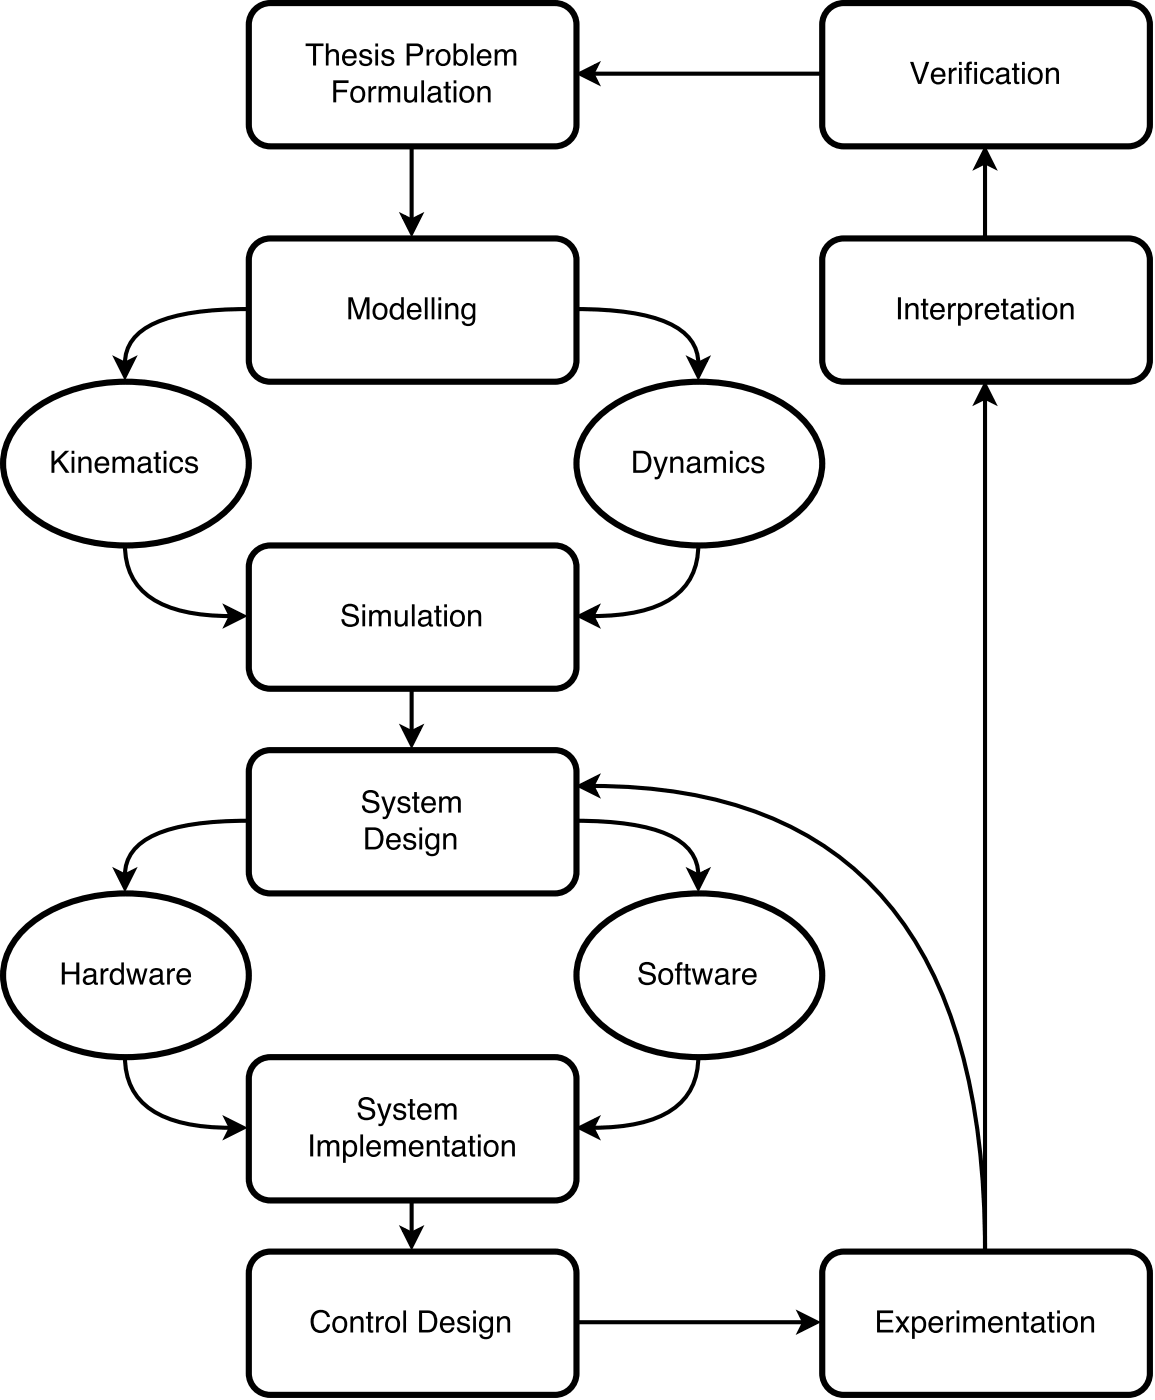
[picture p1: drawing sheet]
<svg xmlns="http://www.w3.org/2000/svg" width="199mm" height="241mm" viewBox="0 0 199 241" stroke-linecap="round" stroke-linejoin="round" font-family="sans-serif">
<g fill="none" stroke="#000" stroke-width=".71" stroke-linecap="butt">
<path d="M99.9 12.7l2.8-1.4-.7 1.4 .7 1.4zM102 12.7h39.5M69.5 37.3l1.4 .7 1.4-.7-1.4 2.8zM70.9 25v13M169.7 25.8l1.4 2.9-1.4-.7-1.4 .7zM169.7 28v12.9M42.7 53.3a47.6 47.6 0 0 0-14.5 1.8 9.9 9.9 0 0 0-5.9 4.4l-.4 1-.3 1.1-.1 1.1M99.1 53.3a47.6 47.6 0 0 1 14.5 1.8 9.9 9.9 0 0 1 6 4.4l.4 1 .2 1.1 .1 1.1M20.1 62l1.4 .7 1.4-.7-1.4 2.8zM118.9 62l1.4 .7 1.4-.7-1.4 2.8zM169.7 66.4l1.4 2.8-1.4-.7-1.4 .7zM169.7 68.5v147a129.9 129.9 0 0 0-4.2-35 65.8 65.8 0 0 0-12.7-25 54.5 54.5 0 0 0-30.1-17.8 89.7 89.7 0 0 0-20.7-2.2"/>
<path d="M21.5 93.8a10.6 10.6 0 0 0 7.2 10.6 30 30 0 0 0 11.1 1.8M120.3 93.8a10.6 10.6 0 0 1-7.1 10.6 30 30 0 0 1-11.2 1.8M39.1 104.8l2.8 1.4-2.8 1.4 .7-1.4zM70.9 118.5v7.7M99.9 106.2l2.8-1.4-.7 1.4 .7 1.4zM69.5 125.5l1.4 .7 1.4-.7-1.4 2.8zM99.9 135.5l2.8-1.4-.7 1.4 .7 1.4zM20.1 150.2l1.4 .7 1.4-.7-1.4 2.8zM42.7 141.5a47.6 47.6 0 0 0-14.5 1.8 9.9 9.9 0 0 0-5.9 4.4l-.4 1-.3 1.1-.1 1.1M99.1 141.5a47.6 47.6 0 0 1 14.5 1.8 9.9 9.9 0 0 1 6 4.4l.4 1 .2 1.1 .1 1.1M118.9 150.2l1.4 .7 1.4-.7-1.4 2.8zM21.5 182a10.6 10.6 0 0 0 7.2 10.6 30 30 0 0 0 11.1 1.8"/>
<path d="M39.1 193l2.8 1.4-2.8 1.4 .7-1.4zM99.9 194.4l2.8-1.4-.7 1.4 .7 1.4zM120.3 182a10.6 10.6 0 0 1-7.1 10.6 30 30 0 0 1-11.2 1.8M69.5 211.9l1.4 .7 1.4-.7-1.4 2.9zM70.9 206.7v5.9M99.1 227.9h39.5M137.9 226.5l2.8 1.4-2.8 1.4 .7-1.4z"/>
</g>
<g fill="#000">
<path d="M99.9 12.7l2.8-1.4-.7 1.4 .7 1.4zM169.7 25.8l1.4 2.9-1.4-.7-1.4 .7zM69.5 37.3l1.4 .7 1.4-.7-1.4 2.8zM20.1 62l1.4 .7 1.4-.7-1.4 2.8zM118.9 62l1.4 .7 1.4-.7-1.4 2.8zM169.7 66.4l1.4 2.8-1.4-.7-1.4 .7zM39.1 104.8l2.8 1.4-2.8 1.4 .7-1.4zM99.9 106.2l2.8-1.4-.7 1.4 .7 1.4zM69.5 125.5l1.4 .7 1.4-.7-1.4 2.8zM99.9 135.5l2.8-1.4-.7 1.4 .7 1.4zM20.1 150.2l1.4 .7 1.4-.7-1.4 2.8zM118.9 150.2l1.4 .7 1.4-.7-1.4 2.8z"/>
<path d="M39.1 193l2.8 1.4-2.8 1.4 .7-1.4zM99.9 194.4l2.8-1.4-.7 1.4 .7 1.4zM69.5 211.9l1.4 .7 1.4-.7-1.4 2.9zM137.9 226.5l2.8 1.4-2.8 1.4 .7-1.4z"/>
<path d="M52.6 7.5h3.1v.4h-1.2v3.4h-.6v-3.4h-1.3zM56.1 7.5h.5v1.4a.97 .97 0 0 1 1.1-.4 .97 .97 0 0 1 .7 1v1.8h-.5v-1.8a.69 .69 0 0 0-.8-.6 .69 .69 0 0 0-.5 .9v1.5h-.5zM59.3 8.9a1.27 1.27 0 0 1 1.5-.3 1.27 1.27 0 0 1 .6 1.5h-2a.79 .79 0 0 0 .6 .9 .79 .79 0 0 0 .9-.6h.5a1.29 1.29 0 0 1-1.6 .9 1.29 1.29 0 0 1-.9-1.7zM59.7 9.1l-.3 .6h1.6a.76 .76 0 0 0-.5-.8 .76 .76 0 0 0-.8 .2zM62.2 8.7a1.09 1.09 0 0 1 1.8 .6h-.4a.64 .64 0 0 0-.6-.5 .64 .64 0 0 0-.6 .4l.2 .3a2.3 2.3 0 0 1 1.5 .8 1.04 1.04 0 0 1-1.5 1.1 .91 .91 0 0 1-.8-1h.5a.72 .72 0 0 0 .6 .6 .72 .72 0 0 0 .8-.5 1.19 1.19 0 0 0-1.2-.5 .72 .72 0 0 1-.6-.6 .72 .72 0 0 1 .3-.7zM64.7 8.5h.4v2.8h-.4zM64.7 7.5h.4v.5h-.4zM66 8.7a1.09 1.09 0 0 1 1.9 .6h-.5a.64 .64 0 0 0-.6-.5 .64 .64 0 0 0-.6 .4l.2 .3a2.3 2.3 0 0 1 1.5 .8 1.04 1.04 0 0 1-1.5 1.1 .91 .91 0 0 1-.7-1h.4a.72 .72 0 0 0 .7 .6 .72 .72 0 0 0 .7-.5 1.19 1.19 0 0 0-1.2-.5 .72 .72 0 0 1-.6-.6 .72 .72 0 0 1 .3-.7zM70.1 7.5h1.7a1.1 1.1 0 0 1 1.1 1.1 1.1 1.1 0 0 1-1.1 1.1h-1.2v1.6h-.5zM70.6 7.9v1.4h1a.67 .67 0 0 0 .8-.7 .67 .67 0 0 0-.8-.7zM73.5 8.5h.4v.5a.81 .81 0 0 1 .9-.5v.5a.72 .72 0 0 0-.9 .7v1.6h-.4zM75.9 9a1.31 1.31 0 0 0 .2 2 .97 .97 0 0 0 1-1.4 .78 .78 0 0 0-.4-.7 .78 .78 0 0 0-.8 .1zM75.4 8.9a1.31 1.31 0 0 1 1.6-.3 1.31 1.31 0 0 1 .6 1.6 1.31 1.31 0 0 1-1.6 1.2 1.31 1.31 0 0 1-.9-1.8zM78.1 7.5h.5v1.4a1.14 1.14 0 0 1 1.4-.3 1.14 1.14 0 0 1 .6 1.3 1.18 1.18 0 0 1-.5 1.3 1.18 1.18 0 0 1-1.4-.1l-.1-.2v.4h-.5zM78.8 9.1a1.33 1.33 0 0 0 .2 1.8 .92 .92 0 0 0 1-.3 .92 .92 0 0 0 .1-1 .73 .73 0 0 0-.5-.7 .73 .73 0 0 0-.8 .2zM81.1 7.5h.5v3.8h-.5zM82.5 8.9a1.27 1.27 0 0 1 1.5-.3 1.27 1.27 0 0 1 .7 1.5h-2.1a.79 .79 0 0 0 .6 .9 .79 .79 0 0 0 1-.6h.4a1.29 1.29 0 0 1-1.6 .9 1.29 1.29 0 0 1-.9-1.7zM82.9 9.1l-.3 .6h1.6a.76 .76 0 0 0-.5-.8 .76 .76 0 0 0-.8 .2zM85.2 8.5h.5v.4a.91 .91 0 0 1 1.5 0 .92 .92 0 0 1 1.1-.4 .92 .92 0 0 1 .6 .9v1.9h-.4v-1.9a.59 .59 0 0 0-.8-.5 .59 .59 0 0 0-.4 .8v1.6h-.5v-1.8a.57 .57 0 0 0-.5-.6 .57 .57 0 0 0-.6 .6v1.8h-.5z"/>
<path d="M57.4 13.8h2.6v.5h-2.1v1.2h1.9v.4h-1.9v1.7h-.5zM61.2 15.3a1.31 1.31 0 0 0 .2 2 .97 .97 0 0 0 1-1.3 .78 .78 0 0 0-.4-.7 .78 .78 0 0 0-.8 0zM60.7 15.2a1.31 1.31 0 0 1 1.6-.2 1.31 1.31 0 0 1 .6 1.5 1.31 1.31 0 0 1-1.6 1.2 1.31 1.31 0 0 1-.9-1.7zM63.5 14.9h.4v.4a.81 .81 0 0 1 .9-.5v.5a.72 .72 0 0 0-.9 .7v1.6h-.4zM65.2 14.9h.5v.4a.91 .91 0 0 1 1.5-.1 .92 .92 0 0 1 1.1-.3 .92 .92 0 0 1 .6 .9v1.8h-.4v-1.9a.59 .59 0 0 0-.8-.4 .59 .59 0 0 0-.4 .7v1.6h-.5v-1.8a.57 .57 0 0 0-.5-.6 .57 .57 0 0 0-.6 .7v1.7h-.5zM69.6 14.9h.5v1.8a.65 .65 0 0 0 .8 .6 .65 .65 0 0 0 .5-.8v-1.6h.4v2.7h-.4v-.4a.96 .96 0 0 1-1.1 .5 .96 .96 0 0 1-.7-.9zM72.6 13.8h.4v3.8h-.4zM74.2 16.6a.54 .54 0 0 0 .2 .7 .54 .54 0 0 0 .7-.1 .83 .83 0 0 0 .4-1zM73.9 15.2a1.33 1.33 0 0 1 2 .1v1.9l.3 .1v.4a.53 .53 0 0 1-.7-.4 .97 .97 0 0 1-1.3 .4 .97 .97 0 0 1-.5-1.2l.5-.4a1.53 1.53 0 0 0 1.2-.3 .63 .63 0 0 0-.4-.6 .63 .63 0 0 0-.8 .3v.2h-.4zM76.8 14.1h.4v.8h.5v.4h-.5v1.8l.1 .2h.4v.3a.61 .61 0 0 1-.9-.5v-1.8h-.4v-.4h.4zM78.1 14.9h.5v2.7h-.5zM78.1 13.8h.5v.6h-.5zM80 15.3a1.31 1.31 0 0 0 .2 2 .97 .97 0 0 0 1-1.3 .78 .78 0 0 0-.4-.7 .78 .78 0 0 0-.8 0zM79.5 15.2a1.31 1.31 0 0 1 1.6-.2 1.31 1.31 0 0 1 .6 1.5 1.31 1.31 0 0 1-1.6 1.2 1.31 1.31 0 0 1-.9-1.7zM82.3 14.9h.4v.4a.98 .98 0 0 1 1.1-.4 .98 .98 0 0 1 .7 1v1.7h-.5v-1.7a.69 .69 0 0 0-.8-.6 .69 .69 0 0 0-.5 .9v1.4h-.4z"/>
<path d="M156.8 10.7h.5l1.1 3.2 1.1-3.2h.6l-1.4 3.8h-.5zM160.7 12.1a1.27 1.27 0 0 1 1.6-.3 1.27 1.27 0 0 1 .6 1.4h-2.1a.79 .79 0 0 0 .6 .9 .79 .79 0 0 0 1-.5h.4a1.29 1.29 0 0 1-1.6 .9 1.29 1.29 0 0 1-.8-1.7zM161.1 12.3l-.2 .6h1.5a.76 .76 0 0 0-.4-.8 .76 .76 0 0 0-.9 .2zM163.5 11.7h.4v.5a.81 .81 0 0 1 .9-.6v.5a.72 .72 0 0 0-.9 .8v1.6h-.4zM165.2 11.7h.5v2.8h-.5zM165.2 10.7h.5v.5h-.5zM166.6 10.9l.3-.3h.5v.4a.36 .36 0 0 0-.4 .4v.3h.4v.4h-.5v2.4h-.4v-2.4h-.4v-.4h.4zM167.8 11.7h.5v2.8h-.5zM167.8 10.7h.5v.5h-.5zM169.2 12a1.14 1.14 0 0 1 1.2-.4 1.14 1.14 0 0 1 .8 1h-.5a.72 .72 0 0 0-.8-.6 .72 .72 0 0 0-.6 .9 .85 .85 0 0 0 .2 .9 .85 .85 0 0 0 .9 .3l.3-.6h.5a1.2 1.2 0 0 1-1.4 1 1.2 1.2 0 0 1-1-1.3l.1-.7zM172.1 13.4a.54 .54 0 0 0 .2 .7 .54 .54 0 0 0 .7-.1 .83 .83 0 0 0 .4-.9zM171.8 12a1.33 1.33 0 0 1 2 .2v1.9h.3v.4a.53 .53 0 0 1-.7-.4 .97 .97 0 0 1-1.3 .4 .97 .97 0 0 1-.5-1.2l.6-.4a1.53 1.53 0 0 0 1.2-.2 .63 .63 0 0 0-.5-.7 .63 .63 0 0 0-.8 .4v.1h-.4zM174.7 10.9h.5v.8h.4v.4h-.4v1.8l.1 .2h.3v.4a.61 .61 0 0 1-.9-.6v-1.8h-.4v-.4h.4zM176.1 11.7h.4v2.8h-.4zM176.1 10.7h.4v.5h-.4zM177.9 12.2a1.31 1.31 0 0 0 .2 1.9 .97 .97 0 0 0 1-1.3 .78 .78 0 0 0-.4-.7 .78 .78 0 0 0-.8 .1zM177.4 12a1.31 1.31 0 0 1 1.6-.2 1.31 1.31 0 0 1 .6 1.5 1.31 1.31 0 0 1-1.6 1.2 1.31 1.31 0 0 1-.9-1.7zM180.2 11.7h.4v.4a.98 .98 0 0 1 1.2-.4 .98 .98 0 0 1 .6 1v1.8h-.4v-1.8a.69 .69 0 0 0-.9-.6 .69 .69 0 0 0-.5 .9v1.5h-.4z"/>
<path d="M60 51.2h.7l1.1 3.2 1.1-3.2h.7v3.8h-.4v-3.2l-1.1 3.2h-.5l-1.1-3.2v3.2h-.5zM65 52.7a1.31 1.31 0 0 0 .2 2 .97 .97 0 0 0 1.1-1.3 .78 .78 0 0 0-.5-.7 .78 .78 0 0 0-.8 0zM64.5 52.6a1.31 1.31 0 0 1 1.7-.2 1.31 1.31 0 0 1 .5 1.5 1.31 1.31 0 0 1-1.5 1.2 1.31 1.31 0 0 1-1-1.7zM67.8 52.9a1.27 1.27 0 0 0 .3 1.8 .93 .93 0 0 0 .9-.4 .93 .93 0 0 0 .1-1 .73 .73 0 0 0-.5-.6 .73 .73 0 0 0-.8 .2zM67.6 52.5a1.05 1.05 0 0 1 1.5 .1v-1.4h.5v3.8h-.5v-.4a1.14 1.14 0 0 1-1.4 .4 1.14 1.14 0 0 1-.6-1.3l.2-.8zM70.4 52.6a1.27 1.27 0 0 1 1.6-.2 1.27 1.27 0 0 1 .6 1.4h-2a.79 .79 0 0 0 .6 .9 .79 .79 0 0 0 .9-.5h.5a1.29 1.29 0 0 1-1.7 .9 1.29 1.29 0 0 1-.8-1.7zM70.8 52.8l-.2 .6h1.5a.76 .76 0 0 0-.4-.7 .76 .76 0 0 0-.9 .1zM73.2 51.2h.5v3.8h-.5zM74.4 51.2h.4v3.8h-.4zM75.5 52.3h.5v2.7h-.5zM75.5 51.2h.5v.6h-.5zM76.7 52.3h.4v.4a.98 .98 0 0 1 1.2-.4 .98 .98 0 0 1 .7 1v1.7h-.5v-1.7a.69 .69 0 0 0-.9-.7 .69 .69 0 0 0-.4 1v1.4h-.5zM79.8 52.6a1.04 1.04 0 0 1 1.7 0v-.3h.4v2.5a1.21 1.21 0 0 1-.9 1.4 1.21 1.21 0 0 1-1.5-.8h.5a.74 .74 0 0 0 .9 .4 .74 .74 0 0 0 .5-.8v-.4a1.13 1.13 0 0 1-1.3 .4 1.13 1.13 0 0 1-.6-1.3v-.6zM80.2 52.8a1.15 1.15 0 0 0 .4 1.9 1.12 1.12 0 0 0 .6-1.8 .72 .72 0 0 0-1-.1z"/>
<path d="M154.7 51.2h.5v3.8h-.5zM156 52.3h.4v.4a.98 .98 0 0 1 1.2-.4 .98 .98 0 0 1 .6 1v1.7h-.4v-1.7a.69 .69 0 0 0-.9-.7 .69 .69 0 0 0-.5 1v1.4h-.4zM159 51.5h.5v.8h.4v.3h-.4v1.9l.1 .1 .3 .1v.3a.61 .61 0 0 1-.9-.5v-1.9h-.4v-.3h.4zM160.6 52.6a1.27 1.27 0 0 1 1.5-.2 1.27 1.27 0 0 1 .6 1.4h-2a.79 .79 0 0 0 .6 .9 .79 .79 0 0 0 1-.5h.4a1.29 1.29 0 0 1-1.6 .9 1.29 1.29 0 0 1-.9-1.7zM161 52.8l-.3 .6h1.6a.76 .76 0 0 0-.5-.7 .76 .76 0 0 0-.8 .1zM163.3 52.3h.5v.4a.81 .81 0 0 1 .9-.5v.5a.72 .72 0 0 0-.9 .7v1.6h-.5zM165.7 52.8a1.4 1.4 0 0 0 .3 1.9 .91 .91 0 0 0 .9-.3 .91 .91 0 0 0 .1-1v-.2a.71 .71 0 0 0-.5-.6 .71 .71 0 0 0-.8 .2zM165 52.3h.5v.3a1.12 1.12 0 0 1 1.4-.3 1.12 1.12 0 0 1 .6 1.3 1.18 1.18 0 0 1-.5 1.3 1.18 1.18 0 0 1-1.4 0l-.1-.2v1.4h-.5zM168 52.3h.5v.4a.81 .81 0 0 1 .9-.5v.5a.72 .72 0 0 0-.9 .7v1.6h-.5zM170 52.6a1.27 1.27 0 0 1 1.5-.2 1.27 1.27 0 0 1 .6 1.4h-2a.79 .79 0 0 0 .6 .9 .79 .79 0 0 0 .9-.5h.5a1.29 1.29 0 0 1-1.6 .9 1.29 1.29 0 0 1-.9-1.7zM170.4 52.8l-.3 .6h1.6a.76 .76 0 0 0-.5-.7 .76 .76 0 0 0-.8 .1zM172.8 51.5h.5v.8h.4v.3h-.4v1.9l.1 .1 .3 .1v.3a.61 .61 0 0 1-.9-.5v-1.9h-.4v-.3h.4zM174.6 54a.54 .54 0 0 0 .2 .7 .54 .54 0 0 0 .7-.1 .83 .83 0 0 0 .4-1zM174.3 52.6a1.33 1.33 0 0 1 2 .1l.1 1.9 .3 .1v.3a.53 .53 0 0 1-.8-.3 .97 .97 0 0 1-1.2 .4 .97 .97 0 0 1-.6-1.2l.6-.4a1.53 1.53 0 0 0 1.2-.3 .63 .63 0 0 0-.5-.7 .63 .63 0 0 0-.7 .4l-.1 .2h-.4zM177.2 51.5h.5v.8h.4v.3h-.4v1.9l.1 .1 .3 .1v.3a.61 .61 0 0 1-.9-.5v-1.9h-.4v-.3h.4zM178.6 52.3h.4v2.7h-.4zM178.6 51.2h.4v.6h-.4zM180.4 52.7a1.31 1.31 0 0 0 .2 2 .97 .97 0 0 0 1-1.3 .78 .78 0 0 0-.4-.7 .78 .78 0 0 0-.8 0zM179.9 52.6a1.31 1.31 0 0 1 1.6-.2 1.31 1.31 0 0 1 .6 1.5 1.31 1.31 0 0 1-1.6 1.2 1.31 1.31 0 0 1-.9-1.7zM182.7 52.3h.4v.4a.98 .98 0 0 1 1.2-.4 .98 .98 0 0 1 .6 1v1.7h-.4v-1.7a.69 .69 0 0 0-.9-.7 .69 .69 0 0 0-.4 1v1.4h-.5z"/>
<path d="M8.9 77.7h.5v1.8l1.8-1.8h.7l-1.5 1.5 1.6 2.3h-.7l-1.3-1.9-.6 .6v1.3h-.5zM12.3 78.7h.5v2.8h-.5zM12.3 77.7h.5v.5h-.5zM13.5 78.7h.5v.4a.98 .98 0 0 1 1.1-.4 .98 .98 0 0 1 .7 1v1.8h-.5v-1.8a.69 .69 0 0 0-.8-.6 .69 .69 0 0 0-.5 .9v1.5h-.5zM16.7 79.1a1.27 1.27 0 0 1 1.5-.3 1.27 1.27 0 0 1 .6 1.5h-2a.79 .79 0 0 0 .6 .9 .79 .79 0 0 0 .9-.6h.5a1.29 1.29 0 0 1-1.7 .9 1.29 1.29 0 0 1-.8-1.7zM17 79.3l-.2 .6h1.5a.76 .76 0 0 0-.4-.8 .76 .76 0 0 0-.9 .2zM19.4 78.7h.4v.4a.91 .91 0 0 1 1.6 0 .92 .92 0 0 1 1.1-.4 .92 .92 0 0 1 .6 .9v1.9h-.5v-1.9a.59 .59 0 0 0-.7-.5 .59 .59 0 0 0-.4 .8v1.6h-.5v-1.8a.57 .57 0 0 0-.6-.6 .57 .57 0 0 0-.5 .6v1.8h-.5zM24.2 80.5a.54 .54 0 0 0 .2 .7 .54 .54 0 0 0 .7-.1 .83 .83 0 0 0 .4-1zM24 79a1.33 1.33 0 0 1 1.9 .2l.1 1.9 .3 .1v.3a.53 .53 0 0 1-.8-.4 .97 .97 0 0 1-1.2 .5 .97 .97 0 0 1-.5-1.3l.5-.3a1.53 1.53 0 0 0 1.2-.3 .63 .63 0 0 0-.5-.7 .63 .63 0 0 0-.7 .4l-.1 .2h-.4zM26.8 78h.5v.7h.4v.4h-.4v1.8l.1 .2h.3v.4a.61 .61 0 0 1-.9-.6v-1.8h-.4v-.4h.4zM28.2 78.7h.5v2.8h-.5zM28.2 77.7h.5v.5h-.5zM29.5 79a1.14 1.14 0 0 1 1.2-.3 1.14 1.14 0 0 1 .8 1h-.4a.72 .72 0 0 0-.9-.7 .72 .72 0 0 0-.5 .9 .85 .85 0 0 0 .1 1 .85 .85 0 0 0 .9 .2l.4-.6h.4a1.2 1.2 0 0 1-1.3 1.1 1.2 1.2 0 0 1-1-1.4l.1-.7zM32.2 78.9a1.09 1.09 0 0 1 1.8 .6h-.4a.64 .64 0 0 0-.6-.5 .64 .64 0 0 0-.6 .4l.2 .3a2.3 2.3 0 0 1 1.5 .8 1.04 1.04 0 0 1-1.5 1.1 .91 .91 0 0 1-.8-1h.5a.72 .72 0 0 0 .6 .6 .72 .72 0 0 0 .8-.5 1.19 1.19 0 0 0-1.2-.5 .72 .72 0 0 1-.6-.5 .72 .72 0 0 1 .3-.8z"/>
<path d="M109.6 78.1v3h.9a1.42 1.42 0 0 0 1.1-2.1l-.3-.6a2.21 2.21 0 0 0-1.7-.3zM109.1 77.7a3.2 3.2 0 0 1 2.5 .3 2.22 2.22 0 0 1-.3 3.4l-.7 .1h-1.5zM112.5 78.7h.6l.7 2.3 .7-2.3h.6l-1.2 3.3a.81 .81 0 0 1-1.1 .6v-.4h.2a.56 .56 0 0 0 .6-.6zM115.5 78.7h.4v.4a.98 .98 0 0 1 1.1-.4 .98 .98 0 0 1 .7 1v1.8h-.5v-1.8a.69 .69 0 0 0-.8-.6 .69 .69 0 0 0-.5 .9v1.5h-.4zM118.9 80.5a.54 .54 0 0 0 .1 .7 .54 .54 0 0 0 .7-.1 .83 .83 0 0 0 .4-1zM118.6 79a1.33 1.33 0 0 1 1.9 .2l.1 1.9 .3 .1v.3a.53 .53 0 0 1-.8-.4 .97 .97 0 0 1-1.2 .5 .97 .97 0 0 1-.5-1.3l.5-.3a1.53 1.53 0 0 0 1.2-.3 .63 .63 0 0 0-.5-.7 .63 .63 0 0 0-.7 .4l-.1 .2h-.4zM121.3 78.7h.5v.4a.91 .91 0 0 1 1.6 0 .92 .92 0 0 1 1-.4 .92 .92 0 0 1 .7 .9v1.9h-.5v-1.9a.59 .59 0 0 0-.8-.5 .59 .59 0 0 0-.4 .8v1.6h-.4v-1.8a.57 .57 0 0 0-.6-.6 .57 .57 0 0 0-.6 .6v1.8h-.5zM125.7 78.7h.5v2.8h-.5zM125.7 77.7h.5v.5h-.5zM127.1 79a1.14 1.14 0 0 1 1.2-.3 1.14 1.14 0 0 1 .8 1h-.5a.72 .72 0 0 0-.8-.7 .72 .72 0 0 0-.6 .9 .85 .85 0 0 0 .2 1 .85 .85 0 0 0 .9 .2l.3-.6h.5a1.2 1.2 0 0 1-1.4 1.1 1.2 1.2 0 0 1-1-1.4l.1-.7zM129.8 78.9a1.09 1.09 0 0 1 1.8 .6h-.5a.64 .64 0 0 0-.5-.5 .64 .64 0 0 0-.7 .4l.2 .3a2.3 2.3 0 0 1 1.5 .8 1.04 1.04 0 0 1-1.4 1.1 .91 .91 0 0 1-.8-1h.4a.72 .72 0 0 0 .7 .6 .72 .72 0 0 0 .7-.5 1.19 1.19 0 0 0-1.1-.5 .72 .72 0 0 1-.6-.5 .72 .72 0 0 1 .3-.8z"/>
<path d="M59.3 104.4a1.57 1.57 0 0 1 2.4 .6v.3h-.5a.94 .94 0 0 0-.8-.8 .94 .94 0 0 0-1 .6l.3 .4a4.4 4.4 0 0 1 2 .8 1.2 1.2 0 0 1-.1 1.3 1.2 1.2 0 0 1-1.3 .5 1.31 1.31 0 0 1-1.5-1.4h.5a1.06 1.06 0 0 0 .9 .9 1.06 1.06 0 0 0 1.1-.6l-.2-.5-1.1-.3a1.02 1.02 0 0 1-1-.6 1.02 1.02 0 0 1 .3-1.2zM62.4 105.2h.5v2.7h-.5zM62.4 104.2h.5v.5h-.5zM63.6 105.2h.5v.4a.91 .91 0 0 1 1.5 0 .92 .92 0 0 1 1.1-.4 .92 .92 0 0 1 .6 .9v1.8h-.5v-1.9a.59 .59 0 0 0-.7-.4 .59 .59 0 0 0-.4 .7v1.6h-.5v-1.8a.57 .57 0 0 0-.6-.6 .57 .57 0 0 0-.5 .7v1.7h-.5zM68 105.2h.5v1.8a.65 .65 0 0 0 .7 .6 .65 .65 0 0 0 .5-.8l.1-1.6h.4v2.7h-.4v-.4a.96 .96 0 0 1-1.1 .5 .96 .96 0 0 1-.7-.9zM71 104.2h.4v3.7h-.4zM72.6 106.9a.54 .54 0 0 0 .1 .7 .54 .54 0 0 0 .7-.1 .83 .83 0 0 0 .4-1zM72.3 105.5a1.33 1.33 0 0 1 2 .1v1.9l.3 .1v.4a.53 .53 0 0 1-.7-.4 .97 .97 0 0 1-1.3 .4 .97 .97 0 0 1-.5-1.2l.5-.4a1.53 1.53 0 0 0 1.2-.3 .63 .63 0 0 0-.5-.6 .63 .63 0 0 0-.7 .3v.2h-.5zM75.2 104.4h.4v.8h.5v.4h-.5v1.8l.1 .2h.4v.3a.61 .61 0 0 1-.9-.5v-1.8h-.4v-.4h.4zM76.5 105.2h.5v2.7h-.5zM76.5 104.2h.5v.5h-.5zM78.3 105.7a1.31 1.31 0 0 0 .2 1.9 .97 .97 0 0 0 1.1-1.3 .78 .78 0 0 0-.4-.7 .78 .78 0 0 0-.9 .1zM77.9 105.5a1.31 1.31 0 0 1 1.6-.2 1.31 1.31 0 0 1 .6 1.5 1.31 1.31 0 0 1-1.6 1.2 1.31 1.31 0 0 1-1-1.7zM80.6 105.2h.5v.4a.98 .98 0 0 1 1.1-.4 .98 .98 0 0 1 .7 1v1.7h-.5v-1.7a.69 .69 0 0 0-.8-.6 .69 .69 0 0 0-.5 .9v1.4h-.5z"/>
<path d="M62.8 136.5a1.57 1.57 0 0 1 2.4 .6l.1 .3h-.5a.94 .94 0 0 0-.9-.8 .94 .94 0 0 0-.9 .6l.2 .4a4.4 4.4 0 0 1 2 .8 1.2 1.2 0 0 1-.1 1.3 1.2 1.2 0 0 1-1.3 .5 1.31 1.31 0 0 1-1.5-1.4h.5a1.06 1.06 0 0 0 1 .9 1.06 1.06 0 0 0 1.1-.6l-.2-.5-1.2-.3a1.02 1.02 0 0 1-1-.6 1.02 1.02 0 0 1 .3-1.2zM65.7 137.3h.5l.7 2.2 .8-2.2h.5l-1.2 3.2a.81 .81 0 0 1-1.1 .7v-.5l.2 .1a.56 .56 0 0 0 .6-.7zM68.8 137.5a1.09 1.09 0 0 1 1.8 .6h-.4a.64 .64 0 0 0-.6-.5 .64 .64 0 0 0-.6 .4l.2 .3a2.3 2.3 0 0 1 1.5 .7 1.04 1.04 0 0 1-1.5 1.1 .91 .91 0 0 1-.8-.9h.5a.72 .72 0 0 0 .6 .6 .72 .72 0 0 0 .8-.5 1.19 1.19 0 0 0-1.2-.6 .72 .72 0 0 1-.6-.5 .72 .72 0 0 1 .3-.7zM71.3 136.5h.5v.8h.5v.4h-.5v1.8l.1 .2h.4v.4a.61 .61 0 0 1-1-.6v-1.8h-.3v-.4h.3zM72.9 137.6a1.27 1.27 0 0 1 1.6-.2 1.27 1.27 0 0 1 .6 1.4h-2a.79 .79 0 0 0 .5 .9 .79 .79 0 0 0 1-.5h.4a1.29 1.29 0 0 1-1.6 .9 1.29 1.29 0 0 1-.8-1.7zM73.3 137.9l-.2 .5h1.5a.76 .76 0 0 0-.4-.7 .76 .76 0 0 0-.9 .2zM75.7 137.3h.4v.4a.91 .91 0 0 1 1.6 0 .92 .92 0 0 1 1-.4 .92 .92 0 0 1 .7 .9v1.9h-.5v-2a.59 .59 0 0 0-.7-.4 .59 .59 0 0 0-.5 .7v1.7h-.4v-1.9a.57 .57 0 0 0-.6-.6 .57 .57 0 0 0-.6 .7v1.8h-.4z"/>
<path d="M63.4 143v3h1a1.42 1.42 0 0 0 1.1-2.1l-.4-.6a2.21 2.21 0 0 0-1.7-.3zM62.9 142.6a3.2 3.2 0 0 1 2.5 .3 2.22 2.22 0 0 1-.3 3.4l-.6 .1h-1.6zM66.9 144a1.27 1.27 0 0 1 1.5-.3 1.27 1.27 0 0 1 .6 1.5h-2a.79 .79 0 0 0 .6 .9 .79 .79 0 0 0 .9-.6h.5a1.29 1.29 0 0 1-1.6 .9 1.29 1.29 0 0 1-.9-1.6zM67.2 144.2l-.2 .6h1.6a.76 .76 0 0 0-.5-.8 .76 .76 0 0 0-.9 .2zM69.8 143.8a1.09 1.09 0 0 1 1.8 .6h-.4a.64 .64 0 0 0-.6-.4 .64 .64 0 0 0-.6 .3l.2 .3a2.3 2.3 0 0 1 1.5 .8 1.04 1.04 0 0 1-1.5 1.1 .91 .91 0 0 1-.8-1h.5a.72 .72 0 0 0 .6 .6 .72 .72 0 0 0 .8-.4 1.19 1.19 0 0 0-1.2-.6 .72 .72 0 0 1-.6-.5 .72 .72 0 0 1 .3-.8zM72.2 143.6h.5v2.8h-.5zM72.2 142.6h.5v.5h-.5zM73.6 144a1.04 1.04 0 0 1 1.6 0v-.3h.5v2.5a1.21 1.21 0 0 1-.9 1.3 1.21 1.21 0 0 1-1.5-.8h.5a.74 .74 0 0 0 .9 .5 .74 .74 0 0 0 .5-.8v-.4a1.13 1.13 0 0 1-1.4 .3 1.13 1.13 0 0 1-.6-1.2l.1-.7zM74 144.2a1.15 1.15 0 0 0 .4 1.9 1.12 1.12 0 0 0 .6-1.9 .72 .72 0 0 0-1 0zM76.4 143.6h.4v.4a.98 .98 0 0 1 1.1-.4 .98 .98 0 0 1 .7 1v1.8h-.5v-1.7a.69 .69 0 0 0-.8-.7 .69 .69 0 0 0-.5 1v1.4h-.4z"/>
<path d="M10.6 165.9h.6v1.6h1.9v-1.6h.6v3.8h-.6v-1.8h-1.9v1.8h-.6zM14.8 168.7a.54 .54 0 0 0 .2 .7 .54 .54 0 0 0 .7-.1 .83 .83 0 0 0 .4-1zM14.6 167.2a1.33 1.33 0 0 1 1.9 .2l.1 1.9 .3 .1v.3a.53 .53 0 0 1-.8-.4 .97 .97 0 0 1-1.2 .4 .97 .97 0 0 1-.5-1.2l.5-.3a1.53 1.53 0 0 0 1.2-.3 .63 .63 0 0 0-.5-.7 .63 .63 0 0 0-.7 .4l-.1 .2h-.4zM17.3 166.9h.5v.5a.81 .81 0 0 1 .9-.5v.5a.72 .72 0 0 0-.9 .7v1.6h-.5zM19.6 167.5a1.27 1.27 0 0 0 .3 1.8 .93 .93 0 0 0 .9-.3 .93 .93 0 0 0 .1-1 .73 .73 0 0 0-.5-.7 .73 .73 0 0 0-.8 .2zM19.4 167.1a1.05 1.05 0 0 1 1.5 .2v-1.4h.4v3.8h-.4v-.4a1.14 1.14 0 0 1-1.4 .4 1.14 1.14 0 0 1-.6-1.3l.2-.9zM21.7 166.9h.5l.6 2.2 .5-2.2h.5l.6 2.2 .5-2.2h.5l-.8 2.8h-.5l-.5-2.2-.6 2.2h-.5zM26.3 168.7a.54 .54 0 0 0 .2 .7 .54 .54 0 0 0 .7-.1 .83 .83 0 0 0 .4-1zM26 167.2a1.33 1.33 0 0 1 2 .2v1.9l.3 .1v.3a.53 .53 0 0 1-.7-.4 .97 .97 0 0 1-1.3 .4 .97 .97 0 0 1-.5-1.2l.5-.3a1.53 1.53 0 0 0 1.2-.3 .63 .63 0 0 0-.4-.7 .63 .63 0 0 0-.8 .4v.2h-.4zM28.8 166.9h.4v.5a.81 .81 0 0 1 .9-.5v.5a.72 .72 0 0 0-.8 .7v1.6h-.5zM30.7 167.3a1.27 1.27 0 0 1 1.6-.3 1.27 1.27 0 0 1 .6 1.5h-2a.79 .79 0 0 0 .6 .9 .79 .79 0 0 0 .9-.6h.5a1.29 1.29 0 0 1-1.7 .9 1.29 1.29 0 0 1-.8-1.7zM31.1 167.5l-.2 .6h1.5a.76 .76 0 0 0-.4-.8 .76 .76 0 0 0-.9 .2z"/>
<path d="M110.5 166.1a1.57 1.57 0 0 1 2.4 .6v.3h-.5a.94 .94 0 0 0-.9-.8 .94 .94 0 0 0-.9 .7l.2 .4a4.4 4.4 0 0 1 2 .8 1.2 1.2 0 0 1-.1 1.3 1.2 1.2 0 0 1-1.2 .4 1.31 1.31 0 0 1-1.5-1.3h.5a1.06 1.06 0 0 0 .9 .9 1.06 1.06 0 0 0 1.1-.7l-.2-.4-1.1-.4a1.02 1.02 0 0 1-1.1-.6 1.02 1.02 0 0 1 .4-1.2zM114.2 167.4a1.31 1.31 0 0 0 .2 2 .97 .97 0 0 0 1.1-1.4 .78 .78 0 0 0-.5-.7 .78 .78 0 0 0-.8 .1zM113.7 167.3a1.31 1.31 0 0 1 1.7-.3 1.31 1.31 0 0 1 .6 1.6 1.31 1.31 0 0 1-1.6 1.2 1.31 1.31 0 0 1-1-1.8zM116.7 166.1l.4-.2 .5-.1v.5a.36 .36 0 0 0-.5 .4v.2h.5v.4h-.5v2.4h-.5v-2.4h-.3v-.4h.3zM118.1 166.1h.5v.8h.4v.4h-.4v1.8v.2h.4v.4a.61 .61 0 0 1-.9-.6v-1.8h-.4v-.4h.4zM119.2 166.9h.5l.5 2.2 .5-2.2h.6l.5 2.2 .6-2.2h.4l-.8 2.8h-.5l-.5-2.2-.6 2.2h-.4zM123.7 168.7a.54 .54 0 0 0 .2 .7 .54 .54 0 0 0 .7-.1 .83 .83 0 0 0 .4-1zM123.4 167.2a1.33 1.33 0 0 1 2 .2l.1 1.9 .3 .1v.3a.53 .53 0 0 1-.8-.4 .97 .97 0 0 1-1.2 .4 .97 .97 0 0 1-.5-1.2l.5-.3a1.53 1.53 0 0 0 1.2-.3 .63 .63 0 0 0-.5-.7 .63 .63 0 0 0-.7 .4l-.1 .2h-.4zM126.2 166.9h.5v.5a.81 .81 0 0 1 .9-.5v.5a.72 .72 0 0 0-.9 .7v1.6h-.5zM128.2 167.3a1.27 1.27 0 0 1 1.5-.3 1.27 1.27 0 0 1 .6 1.5h-2a.79 .79 0 0 0 .6 .9 .79 .79 0 0 0 .9-.6h.5a1.29 1.29 0 0 1-1.6 .9 1.29 1.29 0 0 1-.9-1.7zM128.6 167.5l-.3 .6h1.6a.76 .76 0 0 0-.5-.8 .76 .76 0 0 0-.8 .2z"/>
<path d="M53.4 195.5h.6v3.8h-.6zM54.7 196.6h.5v.3a.91 .91 0 0 1 1.5 0 .92 .92 0 0 1 1.1-.4 .92 .92 0 0 1 .6 1v1.8h-.4v-1.9a.59 .59 0 0 0-.8-.4 .59 .59 0 0 0-.4 .7v1.6h-.5v-1.8a.57 .57 0 0 0-.5-.6 .57 .57 0 0 0-.6 .6v1.8h-.5zM59.8 197.1a1.4 1.4 0 0 0 .2 1.9 .91 .91 0 0 0 .9-.3 .91 .91 0 0 0 .1-1v-.2a.71 .71 0 0 0-.5-.6 .71 .71 0 0 0-.7 .2zM59.1 196.6h.4v.3a1.12 1.12 0 0 1 1.4-.3 1.12 1.12 0 0 1 .6 1.3 1.18 1.18 0 0 1-.4 1.3 1.18 1.18 0 0 1-1.4 0l-.1-.2v1.4h-.5zM62.1 195.5h.4v3.8h-.4zM63.4 196.9a1.27 1.27 0 0 1 1.6-.3 1.27 1.27 0 0 1 .6 1.5h-2a.79 .79 0 0 0 .6 .9 .79 .79 0 0 0 .9-.5h.5a1.29 1.29 0 0 1-1.7 .9 1.29 1.29 0 0 1-.8-1.7zM63.8 197.1l-.2 .6h1.5a.76 .76 0 0 0-.4-.7 .76 .76 0 0 0-.9 .1zM66.2 196.6h.4v.3a.91 .91 0 0 1 1.6 0 .92 .92 0 0 1 1.1-.4 .92 .92 0 0 1 .6 1v1.8h-.5v-1.9a.59 .59 0 0 0-.7-.4 .59 .59 0 0 0-.4 .7v1.6h-.5v-1.8a.57 .57 0 0 0-.6-.6 .57 .57 0 0 0-.5 .6l-.1 1.8h-.4zM70.8 196.9a1.27 1.27 0 0 1 1.5-.3 1.27 1.27 0 0 1 .7 1.5h-2.1a.79 .79 0 0 0 .6 .9 .79 .79 0 0 0 1-.5h.4a1.29 1.29 0 0 1-1.6 .9 1.29 1.29 0 0 1-.8-1.7zM71.2 197.1l-.3 .6h1.6a.76 .76 0 0 0-.5-.7 .76 .76 0 0 0-.8 .1zM73.5 196.6h.5v.3a.98 .98 0 0 1 1.1-.4 .98 .98 0 0 1 .7 1v1.8h-.5v-1.7a.69 .69 0 0 0-.8-.7 .69 .69 0 0 0-.5 1v1.4h-.5zM76.6 195.8h.4v.8h.5v.3h-.5v1.8l.1 .2 .4 .1v.3a.61 .61 0 0 1-.9-.5v-1.9h-.4v-.3h.4zM78.4 198.3a.54 .54 0 0 0 .1 .7 .54 .54 0 0 0 .8-.1 .83 .83 0 0 0 .3-1zM78.1 196.9a1.33 1.33 0 0 1 2 .1v1.9l.3 .1v.3a.53 .53 0 0 1-.7-.3 .97 .97 0 0 1-1.3 .4 .97 .97 0 0 1-.5-1.2l.5-.4a1.53 1.53 0 0 0 1.2-.3 .63 .63 0 0 0-.5-.7 .63 .63 0 0 0-.7 .4v.2h-.5zM81 195.8h.4v.8h.5v.3h-.5v1.8l.1 .2 .4 .1v.3a.61 .61 0 0 1-.9-.5v-1.9h-.4v-.3h.4zM82.3 196.6h.5v2.7h-.5zM82.3 195.5h.5v.6h-.5zM84.1 197a1.31 1.31 0 0 0 .2 2 .97 .97 0 0 0 1.1-1.4 .78 .78 0 0 0-.4-.7 .78 .78 0 0 0-.9 .1zM83.7 196.9a1.31 1.31 0 0 1 1.6-.2 1.31 1.31 0 0 1 .6 1.5 1.31 1.31 0 0 1-1.6 1.2 1.31 1.31 0 0 1-1-1.7zM86.4 196.6h.5v.3a.98 .98 0 0 1 1.1-.4 .98 .98 0 0 1 .7 1v1.8h-.5v-1.7a.69 .69 0 0 0-.8-.7 .69 .69 0 0 0-.5 1v1.4h-.5z"/>
<path d="M62.1 189.4a1.57 1.57 0 0 1 2.4 .6v.3h-.5a.94 .94 0 0 0-.8-.8 .94 .94 0 0 0-1 .7l.3 .4a4.4 4.4 0 0 1 2 .7 1.2 1.2 0 0 1-.1 1.4 1.2 1.2 0 0 1-1.3 .4 1.31 1.31 0 0 1-1.5-1.4h.5a1.06 1.06 0 0 0 .9 1 1.06 1.06 0 0 0 1.1-.7l-.2-.5-1.1-.3a1.02 1.02 0 0 1-1-.6 1.02 1.02 0 0 1 .3-1.2zM64.9 190.2h.6l.7 2.3 .8-2.3h.5l-1.2 3.2a.81 .81 0 0 1-1.1 .7v-.5l.2 .1a.56 .56 0 0 0 .6-.7zM68.1 190.4a1.09 1.09 0 0 1 1.8 .6h-.4a.64 .64 0 0 0-.6-.5 .64 .64 0 0 0-.6 .4l.1 .3a2.3 2.3 0 0 1 1.6 .7 1.04 1.04 0 0 1-1.5 1.1 .91 .91 0 0 1-.8-.9h.5a.72 .72 0 0 0 .6 .6 .72 .72 0 0 0 .7-.5 1.19 1.19 0 0 0-1.1-.5 .72 .72 0 0 1-.6-.6 .72 .72 0 0 1 .3-.7zM70.6 189.4h.5v.8h.4v.4h-.4v1.8l.1 .2h.3v.4a.61 .61 0 0 1-.9-.6v-1.8h-.4v-.4h.4zM72.2 190.6a1.27 1.27 0 0 1 1.5-.3 1.27 1.27 0 0 1 .7 1.4h-2.1a.79 .79 0 0 0 .6 1 .79 .79 0 0 0 1-.6h.4a1.29 1.29 0 0 1-1.6 .9 1.29 1.29 0 0 1-.8-1.7zM72.6 190.8l-.3 .6h1.6a.76 .76 0 0 0-.5-.8 .76 .76 0 0 0-.8 .2zM74.9 190.2h.5v.4a.91 .91 0 0 1 1.5 0 .92 .92 0 0 1 1.1-.4 .92 .92 0 0 1 .6 .9v1.9h-.4v-2a.59 .59 0 0 0-.8-.4 .59 .59 0 0 0-.4 .8v1.6h-.5v-1.8a.57 .57 0 0 0-.5-.7 .57 .57 0 0 0-.6 .7v1.8h-.5z"/>
<path d="M53.9 226.3a1.63 1.63 0 0 1 1.7-.6 1.63 1.63 0 0 1 1.2 1.3h-.5a1.17 1.17 0 0 0-1.3-.8 1.17 1.17 0 0 0-1 1.2 1.36 1.36 0 0 0 1.5 1.9l.6-.4 .3-.6h.5a1.71 1.71 0 0 1-2 1.4 1.71 1.71 0 0 1-1.4-2 2.09 2.09 0 0 1 .4-1.4zM58.1 227.4a1.31 1.31 0 0 0 .2 1.9 .97 .97 0 0 0 1-1.3 .78 .78 0 0 0-.4-.7 .78 .78 0 0 0-.8 .1zM57.6 227.2a1.31 1.31 0 0 1 1.6-.2 1.31 1.31 0 0 1 .6 1.5 1.31 1.31 0 0 1-1.6 1.2 1.31 1.31 0 0 1-.9-1.7zM60.4 226.9h.4v.4a.98 .98 0 0 1 1.2-.4 .98 .98 0 0 1 .6 1v1.8h-.4v-1.8a.69 .69 0 0 0-.9-.6 .69 .69 0 0 0-.5 .9v1.5h-.4zM63.4 226.1h.5v.8h.4v.4h-.4v1.8l.1 .2h.3v.4a.61 .61 0 0 1-.9-.6v-1.8h-.4v-.4h.4zM64.8 226.9h.4v.5a.81 .81 0 0 1 .9-.6v.5a.72 .72 0 0 0-.8 .8v1.6h-.5zM67.2 227.4a1.31 1.31 0 0 0 .2 1.9 .97 .97 0 0 0 1-1.3 .78 .78 0 0 0-.4-.7 .78 .78 0 0 0-.8 .1zM66.7 227.2a1.31 1.31 0 0 1 1.6-.2 1.31 1.31 0 0 1 .6 1.5 1.31 1.31 0 0 1-1.6 1.2 1.31 1.31 0 0 1-.9-1.7zM69.5 225.9h.4v3.8h-.4zM72.7 226.3v2.9h.9a1.42 1.42 0 0 0 1.1-2l-.3-.7a2.21 2.21 0 0 0-1.7-.2zM72.2 225.9a3.2 3.2 0 0 1 2.5 .3 2.22 2.22 0 0 1-.3 3.3l-.7 .2h-1.5zM76.1 227.2a1.27 1.27 0 0 1 1.6-.2 1.27 1.27 0 0 1 .6 1.4h-2a.79 .79 0 0 0 .6 .9 .79 .79 0 0 0 .9-.5h.5a1.29 1.29 0 0 1-1.7 .9 1.29 1.29 0 0 1-.8-1.7zM76.5 227.5l-.2 .6h1.5a.76 .76 0 0 0-.4-.8 .76 .76 0 0 0-.9 .2zM79.1 227.1a1.09 1.09 0 0 1 1.8 .6h-.5a.64 .64 0 0 0-.5-.5 .64 .64 0 0 0-.7 .4l.2 .3a2.3 2.3 0 0 1 1.6 .7 1.04 1.04 0 0 1-1.5 1.1 .91 .91 0 0 1-.8-.9h.4a.72 .72 0 0 0 .7 .6 .72 .72 0 0 0 .7-.5 1.19 1.19 0 0 0-1.1-.5 .72 .72 0 0 1-.6-.6 .72 .72 0 0 1 .3-.7zM81.5 226.9h.5v2.8h-.5zM81.5 225.9h.5v.5h-.5zM82.8 227.2a1.04 1.04 0 0 1 1.7 .1v-.4h.4v2.5a1.21 1.21 0 0 1-.9 1.4 1.21 1.21 0 0 1-1.4-.8h.5a.74 .74 0 0 0 .8 .4 .74 .74 0 0 0 .6-.8v-.3a1.13 1.13 0 0 1-1.4 .3 1.13 1.13 0 0 1-.6-1.3l.1-.6zM83.2 227.5a1.15 1.15 0 0 0 .5 1.8 1.12 1.12 0 0 0 .6-1.8 .72 .72 0 0 0-1.1 0zM85.6 226.9h.5v.4a.98 .98 0 0 1 1.1-.4 .98 .98 0 0 1 .7 1v1.8h-.5v-1.8a.69 .69 0 0 0-.8-.6 .69 .69 0 0 0-.5 .9v1.5h-.5z"/>
<path d="M151.1 225.9h2.8v.4h-2.3v1.2h2.1v.4h-2.1v1.3h2.3v.5h-2.8zM154.2 226.9h.6l.7 1 .6-1h.6l-.9 1.3 .9 1.5h-.6l-.7-1.1-.6 1.1h-.6l1-1.5zM157.8 227.4a1.4 1.4 0 0 0 .2 1.9 .91 .91 0 0 0 .9-.3 .91 .91 0 0 0 .2-1l-.1-.1a.71 .71 0 0 0-.4-.6 .71 .71 0 0 0-.8 .1zM157.1 226.9h.5v.4a1.12 1.12 0 0 1 1.3-.4 1.12 1.12 0 0 1 .7 1.3 1.18 1.18 0 0 1-.5 1.3 1.18 1.18 0 0 1-1.4 0l-.1-.2v1.5h-.5zM160.3 227.2a1.27 1.27 0 0 1 1.5-.2 1.27 1.27 0 0 1 .7 1.4h-2.1a.79 .79 0 0 0 .6 .9 .79 .79 0 0 0 1-.5h.4a1.29 1.29 0 0 1-1.6 .9 1.29 1.29 0 0 1-.8-1.7zM160.7 227.5l-.3 .6h1.6a.76 .76 0 0 0-.5-.8 .76 .76 0 0 0-.8 .2zM163 226.9h.5v.5a.81 .81 0 0 1 .9-.6v.5a.72 .72 0 0 0-.9 .8v1.6h-.5zM164.8 226.9h.5v2.8h-.5zM164.8 225.9h.5v.5h-.5zM166 226.9h.4v.4a.91 .91 0 0 1 1.6 0 .92 .92 0 0 1 1-.4 .92 .92 0 0 1 .7 .9v1.9h-.5v-2a.59 .59 0 0 0-.7-.4 .59 .59 0 0 0-.4 .7v1.7h-.5v-1.8a.57 .57 0 0 0-.6-.7 .57 .57 0 0 0-.6 .7v1.8h-.4zM170.6 227.2a1.27 1.27 0 0 1 1.5-.2 1.27 1.27 0 0 1 .6 1.4h-2a.79 .79 0 0 0 .6 .9 .79 .79 0 0 0 .9-.5h.5a1.29 1.29 0 0 1-1.6 .9 1.29 1.29 0 0 1-.9-1.7zM170.9 227.5l-.2 .6h1.6a.76 .76 0 0 0-.5-.8 .76 .76 0 0 0-.9 .2zM173.3 226.9h.4v.4a.98 .98 0 0 1 1.2-.4 .98 .98 0 0 1 .7 1v1.8h-.5v-1.8a.69 .69 0 0 0-.9-.6 .69 .69 0 0 0-.4 .9v1.5h-.5zM176.3 226.1h.5v.8h.4v.4h-.4v1.8l.1 .2h.3v.4a.61 .61 0 0 1-.9-.6v-1.8h-.3v-.4h.3zM178.2 228.6a.54 .54 0 0 0 .1 .7 .54 .54 0 0 0 .7-.1 .83 .83 0 0 0 .4-.9zM177.9 227.2a1.33 1.33 0 0 1 2 .1v1.9l.3 .1v.4a.53 .53 0 0 1-.8-.4 .97 .97 0 0 1-1.2 .4 .97 .97 0 0 1-.5-1.2l.5-.4a1.53 1.53 0 0 0 1.2-.3 .63 .63 0 0 0-.5-.6 .63 .63 0 0 0-.7 .3v.2h-.5zM180.7 226.1h.5v.8h.4v.4h-.4v1.8l.1 .2h.3v.4a.61 .61 0 0 1-.9-.6v-1.8h-.3v-.4h.3zM182.1 226.9h.5v2.8h-.5zM182.1 225.9h.5v.5h-.5zM183.9 227.4a1.31 1.31 0 0 0 .2 1.9 .97 .97 0 0 0 1.1-1.3 .78 .78 0 0 0-.5-.7 .78 .78 0 0 0-.8 .1zM183.4 227.2a1.31 1.31 0 0 1 1.7-.2 1.31 1.31 0 0 1 .6 1.5 1.31 1.31 0 0 1-1.6 1.2 1.31 1.31 0 0 1-1-1.7zM186.2 226.9h.5v.4a.98 .98 0 0 1 1.1-.4 .98 .98 0 0 1 .7 1v1.8h-.5v-1.8a.69 .69 0 0 0-.8-.6 .69 .69 0 0 0-.5 .9v1.5h-.5z"/>
</g>
<g fill="none" stroke="#000" stroke-width="1.1" stroke-linecap="butt">
<path d="M43.9 1.6a3.7 3.7 0 0 1 2.7-1.1h49a3.7 3.7 0 0 1 3.7 3.7v17.3a3.7 3.7 0 0 1-3.7 3.7h-49a3.7 3.7 0 0 1-3.7-3.7v-17.3a3.7 3.7 0 0 1 1-2.6zM142.7 1.6a3.7 3.7 0 0 1 2.6-1.1h49.1a3.7 3.7 0 0 1 3.7 3.7v17.3a3.7 3.7 0 0 1-3.7 3.7h-49.1a3.7 3.7 0 0 1-3.7-3.7v-17.3a3.7 3.7 0 0 1 1.1-2.6zM43.9 42.2a3.7 3.7 0 0 1 2.7-1.1h49a3.7 3.7 0 0 1 3.7 3.7v17.3a3.7 3.7 0 0 1-3.7 3.7h-49a3.7 3.7 0 0 1-3.7-3.7v-17.3a3.7 3.7 0 0 1 1-2.6zM142.7 42.2a3.7 3.7 0 0 1 2.6-1.1h49.1a3.7 3.7 0 0 1 3.7 3.7v17.3a3.7 3.7 0 0 1-3.7 3.7h-49.1a3.7 3.7 0 0 1-3.7-3.7v-17.3a3.7 3.7 0 0 1 1.1-2.6zM3.8 72.4a24.1 24.1 0 0 1 15.9-6.5 27.5 27.5 0 0 1 17.6 4.5 12 12 0 0 1 5.6 9.5 12 12 0 0 1-5.6 9.5 28.6 28.6 0 0 1-21.5 4.1 22.3 22.3 0 0 1-12-6.1 10.3 10.3 0 0 1 0-15zM102.5 72.4a24.1 24.1 0 0 1 15.9-6.5 27.5 27.5 0 0 1 17.7 4.5 12 12 0 0 1 5.5 9.5 12 12 0 0 1-5.5 9.5 28.6 28.6 0 0 1-21.6 4.1 22.3 22.3 0 0 1-12-6.1 10.3 10.3 0 0 1 0-15zM43.9 95.1a3.7 3.7 0 0 1 2.7-1.1h49a3.7 3.7 0 0 1 3.7 3.7v17.3a3.7 3.7 0 0 1-3.7 3.7h-49a3.7 3.7 0 0 1-3.7-3.7v-17.3a3.7 3.7 0 0 1 1-2.6zM43.9 130.4a3.7 3.7 0 0 1 2.7-1.1h49a3.7 3.7 0 0 1 3.7 3.7v17.3a3.7 3.7 0 0 1-3.7 3.7h-49a3.7 3.7 0 0 1-3.7-3.7v-17.3a3.7 3.7 0 0 1 1-2.6zM3.8 160.6a24.1 24.1 0 0 1 15.9-6.5 27.5 27.5 0 0 1 17.6 4.5 12 12 0 0 1 5.6 9.5 12 12 0 0 1-5.6 9.5 28.6 28.6 0 0 1-21.5 4 22.3 22.3 0 0 1-12-6 10.3 10.3 0 0 1 0-15zM102.5 160.6a24.1 24.1 0 0 1 15.9-6.5 27.5 27.5 0 0 1 17.7 4.5 12 12 0 0 1 5.5 9.5 12 12 0 0 1-5.5 9.5 28.6 28.6 0 0 1-21.6 4 22.3 22.3 0 0 1-12-6 10.3 10.3 0 0 1 0-15zM43.9 183.3a3.7 3.7 0 0 1 2.7-1.1h49a3.7 3.7 0 0 1 3.7 3.7v17.3a3.7 3.7 0 0 1-3.7 3.7h-49a3.7 3.7 0 0 1-3.7-3.7v-17.3a3.7 3.7 0 0 1 1-2.6zM43.9 216.8a3.7 3.7 0 0 1 2.7-1.1h49a3.7 3.7 0 0 1 3.7 3.7v17.3a3.7 3.7 0 0 1-3.7 3.7h-49a3.7 3.7 0 0 1-3.7-3.7v-17.3a3.7 3.7 0 0 1 1-2.6z"/>
<path d="M142.7 216.8a3.7 3.7 0 0 1 2.6-1.1h49.1a3.7 3.7 0 0 1 3.7 3.7v17.3a3.7 3.7 0 0 1-3.7 3.7h-49.1a3.7 3.7 0 0 1-3.7-3.7v-17.3a3.7 3.7 0 0 1 1.1-2.6z"/>
</g>
</svg>
